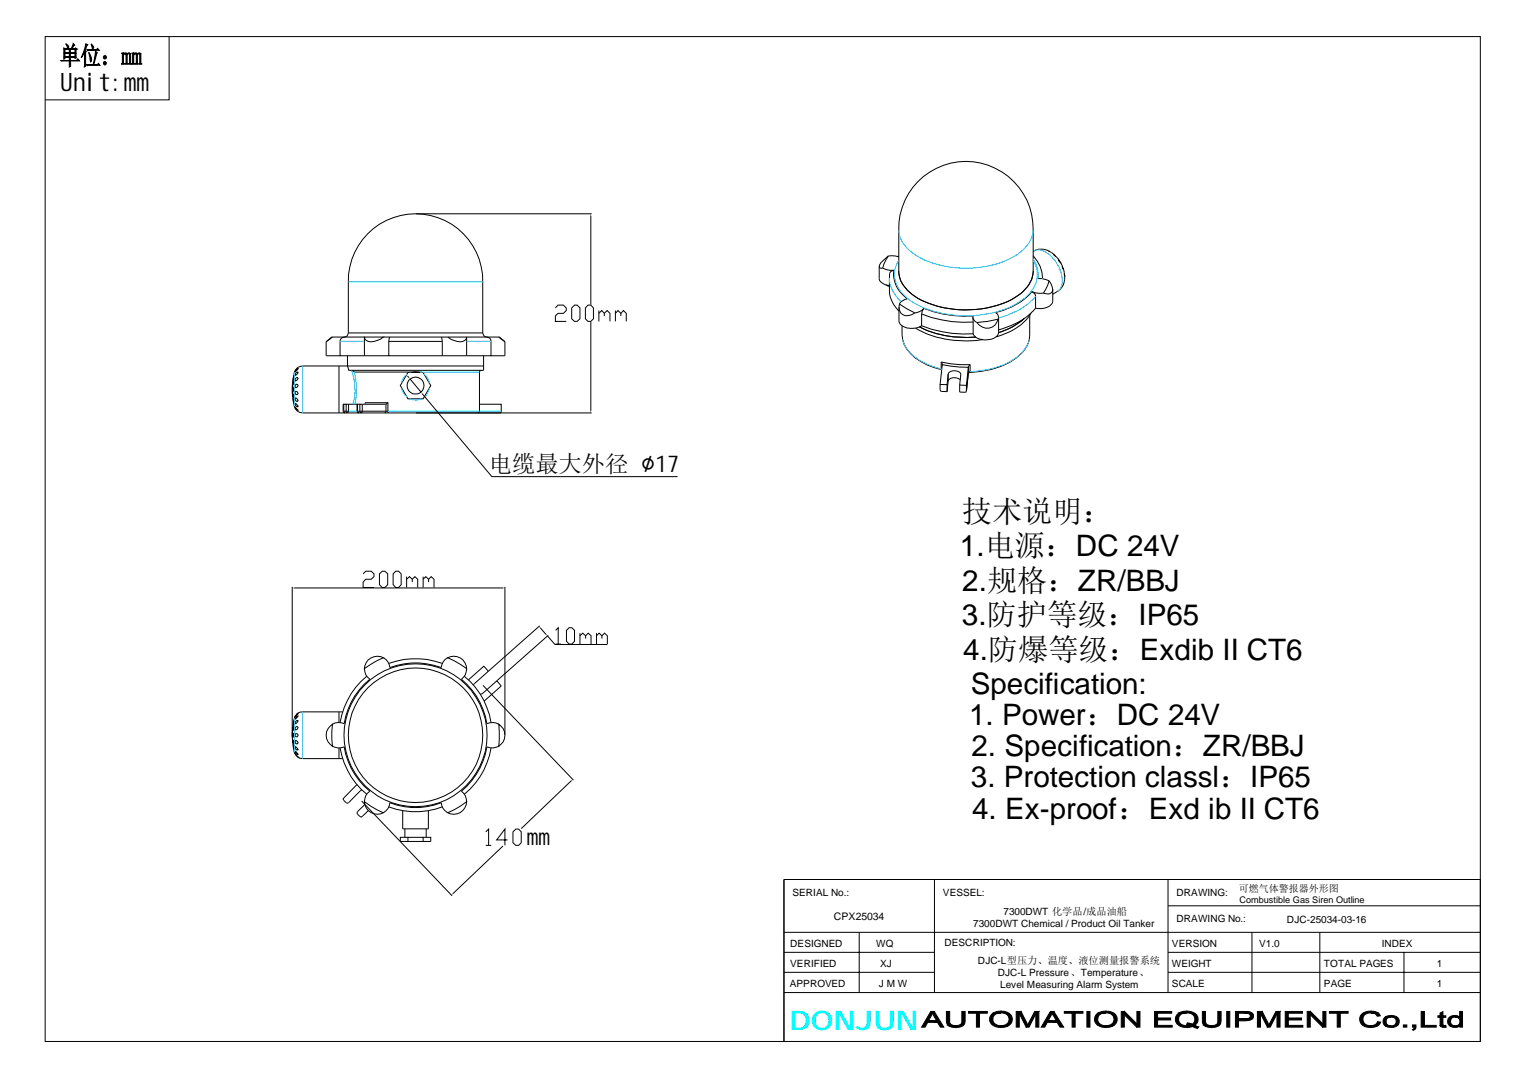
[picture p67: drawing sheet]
<svg xmlns="http://www.w3.org/2000/svg" width="297mm" height="210mm" viewBox="0 0 297 210" stroke-linecap="round" stroke-linejoin="round" font-family="sans-serif">
<defs><g id="words">
<text font-size="5.9" x="187.2" y="101.6">技术说明：</text>
<g font-size="5.8">
<text x="186.8" y="108.3">1.电源：DC 24V</text>
<text x="187.3" y="115">2.规格：ZR/BBJ</text>
<text x="187.2" y="121.8">3.防护等级：IP65</text>
<text x="187.5" y="128.5">4.防爆等级：Exdib II CT6</text>
<text x="189" y="135.1">Specification:</text>
<text x="188.6" y="141.2">1. Power：DC 24V</text>
<text x="189.1" y="147.3">2. Specification：ZR/BBJ</text>
<text x="189" y="153.3">3. Protection classl：IP65</text>
<text x="189.2" y="159.4">4. Ex-proof：Exd ib II CT6</text>
</g>
<text font-size="5.2" fill="#0ff" x="153.7" y="200.5">DONJUN</text>
<g font-size="5">
<text x="11.7" y="17.8">Unit:m</text>
<text x="26.6" y="17.8">m</text>
</g>
<g font-size="4.5">
<text x="95.2" y="92">电缆最大外径 ∅17</text>
<text x="102.5" y="164.6">m</text>
<text x="104.8" y="164.6">m</text>
</g>
<text font-size="2" x="162.3" y="179">CPX25034</text>
<g font-size="1.9">
<text x="241.1" y="173.7">可燃气体警报器外形图</text>
<text x="154.2" y="174.4">SERIAL No.:</text>
<text x="183.5" y="174.4">VESSEL:</text>
<text x="195.3" y="178.1">7300DWT 化学品/成品油船</text>
<text x="229" y="174.4">DRAWING:</text>
<text x="229" y="179.5">DRAWING No.:</text>
<text x="250.5" y="179.6">DJC-25034-03-16</text>
<text x="153.8" y="184.3">DESIGNED</text>
<text x="170.5" y="184.3">WQ</text>
<text x="183.8" y="184.2">DESCRIPTION:</text>
<text x="189.4" y="180.5">7300DWT Chemical / Product Oil Tanker</text>
<text x="228.1" y="184.3">VERSION</text>
<text x="245.1" y="184.4">V1.0</text>
<text x="269" y="184.3">INDEX</text>
<text x="153.8" y="188.2">VERIFIED</text>
<text x="171.4" y="188.2">XJ</text>
<text x="190.4" y="187.6">DJC-L型压力、温度、液位测量报警系统</text>
<text x="194.2" y="190">DJC-L Pressure、Temperature、</text>
<text x="228.1" y="188.2">WEIGHT</text>
<text x="257.7" y="188.2">TOTAL PAGES</text>
<text x="279.7" y="188.2">1</text>
<text x="153.7" y="192.2">APPROVED</text>
<text x="171.1" y="192.2">J M W</text>
<text x="194.7" y="192.4">Level Measuring Alarm System</text>
<text x="228.1" y="192.2">SCALE</text>
<text x="257.7" y="192.2">PAGE</text>
<text x="279.7" y="192.1">1</text>
</g>
<text font-size="1.8" x="241.2" y="175.8">Combustible Gas Siren Outline</text>
</g></defs>
<g fill="none" stroke="#000" stroke-width=".19">
<path d="M8.8 7.1h279.3v195.7h-279.3zM32.9 7.1v12.3h-24.1M81 41.6h34.2M108.1 60l.5-.6h1.1l.5 .6v.5l-.5 .5h-1.1l-.5 .5v1.1h2.1M111.3 60l.5-.6h.5l.6 .6v2.1l-.6 .5h-.5l-.5-.5zM114.5 59.4h.5l.5 .6v2.1l-.5 .5h-.5l-.6-.5v-2.1zM115 42v17.3M171.1 51.9v2.3a1.9 1.9 0 0 0 2 1.4l-.2 .1-.1-.1M171.8 52.2l.7 .3 1.5 .1M172.5 55.5l.4 .2M172.9 49.8l-.8 1.6-.3 .8M172.9 49.8h1.4l.6 .2"/>
<path d="M172.9 49.8a3.4 3.4 0 0 0-1.8 2.1l.4 .4 .3-.1M174 52.6l-.5 .2-.3 .4-.1 3.2a5.8 5.8 0 0 0 1.9 4.2M174 52.6a5.8 5.8 0 0 0 2.6 5.6 2.29 2.29 0 0 0-1.5 1M174.9 44.7a13.1 13.1 0 0 1 13.1-13.3 13.1 13.1 0 0 1 13.1 13.3M174.9 44.7v8.1a6.5 6.5 0 0 0 3.9 5.3 20.3 20.3 0 0 0 18.8-.2 6.2 6.2 0 0 0 3.5-5.1v-8.1M174.9 49.8l-.1 .2M175 59.8v2.7a2.07 2.07 0 0 0 2.3 1.4h1.1l1-.5M175.1 59.2l3 1.7M175.1 59.2a1.67 1.67 0 0 0 .4 1.9 1.67 1.67 0 0 0 2 .2l.6-.4M200.9 56.8l.7 .2 1.5 .1M200.9 56.8a12.6 12.6 0 0 1-7.1 4 1.04 1.04 0 0 1 .5 1.4M200.9 56.8l.6 .6 .1 2.6"/>
<path d="M201.1 49.8a6.4 6.4 0 0 1 1.8 4.5M202 54.2h.8l1.4 .5M204.1 48.9l1.1 .7M204.2 48.9a2.92 2.92 0 0 0-3.1 .1M204.2 48.9l.1 .1M204.2 54.7l-.3 .8-.8 1.6M204.2 54.7a2.62 2.62 0 0 1 .6 2.1 1.28 1.28 0 0 1-1.7 .3M204.9 56.4v2.2a2.05 2.05 0 0 1-2.2 1.5l-1.1-.1M205.6 50l-.5-.4 1 1M206.1 50.6l.3 .5-.2-.2zM206.4 51.1l.6 1.3-.3-.7M207 52.3l.2 1.4v-.4"/>
<path d="M207.2 53.6a3.4 3.4 0 0 1-2.3 3.7M56.9 76.2l.1 .6zM57 74.8l-.1 .7zM57.1 77.8l.1 .7zM57.1 76.8l.1 .7zM57.1 75.5v.7zM57.2 74.2l-.1 .6zM57.2 73.2l-.1 .7zM57.4 79.3l.6 .6a.64 .64 0 0 1-.6-.6zM57.5 78.5l.5 .6-.1 .1a.58 .58 0 0 1-.4-.7zM57.5 77.5l.4 .2 .1 .3-.1 .2-.4-.3zM57.5 76.2l.4 .1 .1 .3-.1 .2-.4-.1z"/>
<path d="M57.5 74.9h.4l.1 .2-.1 .2-.4 .2zM57.5 73.7l.4-.2 .1 .2-.5 .5zM57.6 72.6l.4-.1-.1 .2-.5 .4zM57.7 71.9l.3-.1-.6 .6zM64.7 65.6l-1.2 .9v2.8h2.7M66 71.3v9.1M66.9 78.7h-.1v1.4l.3 .3h-8.2l-.9-.2M67 65.6h-2.5l-1 1M67.4 78.7h-.5v1.4h.5M67.6 69.3v2l.3 .8h26.2v-2.8M67.8 64.8v-9.9a13.1 13.1 0 0 1 13.1-13.3 13.1 13.1 0 0 1 13.1 13.3v9.9M67.8 64.8a.8 .8 0 0 1-.8 .8"/>
<path d="M67.8 64.8h26.2M67.8 78.7v1.4h-.4M68.4 72.1l.5 .3h12.9M69.5 78.7v1.4l.3 .3-.2-.3M69.5 78.7h-2.1v1.4M69.5 78.7h.1M70 78.7h-.4v1.4h.4M70.5 78.7v1.6l-.2 .1-.3-.3M70.5 78.7h-.5v1.4M70.5 78.7h4.6v1.4l-.2 .3M70.9 65.6h3.7a3.1 3.1 0 0 1-3.3 .7l-.3-.3zM70.9 65.6h-3.9a.87 .87 0 0 0-.8 .9v2.8h4.7"/>
<path d="M70.9 65.6v3.7M70.9 69.3h19.9M71.1 78.7v-.3h4.4v1.7M74.6 65.6h20.2M75.5 78.4l-.4 .3M75.7 66.5v2.8M75.7 66.5h10.4M75.9 65.6l-.2 .9M79.3 73.2l.3 .3M79.4 72.5h3l1.4 2.6-1.4 2.6h-3l-1.5-2.6zM79.8 73.8l2.1 2.5M82.2 76.7l13.5 16.1h36.2"/>
<path d="M85.9 65.6l.2 .9M86.1 66.5v2.8M87.2 65.6a3.1 3.1 0 0 0 3.3 .7l.2-.3 .1-.4M90.8 65.6v3.7M93.6 72.1l-.2 .1-.1 .2v7.7l-.3 .3h4.4l.2-.2v-1.5h-4.3M94 64.8a.8 .8 0 0 0 .8 .8M94.1 71.3h-35.2a2.1 2.1 0 0 0-1.8 2.2 11.9 11.9 0 0 0 .4 6.1l.5 .6M94.8 65.6a.8 .8 0 0 1 .8 .9v2.8h-4.8M94.8 65.6h2.3l1.2 1M97.1 65.6l1.2 1M98.3 66.6v2.7h-2.7M115 62.7v17.3"/>
<path d="M116.6 61l.5-.5 .5 .5v.5M116.6 60.5v2.1M117.6 61l.6-.5 .5 .5v1.6M119.8 61l.5-.5 .5 .5v.5M119.8 60.5v2.1M120.8 61l.6-.5 .5 .5v1.6M175.6 63.4l.1 2.7M175.7 66.2a7.8 7.8 0 0 0 4.8 4.8l2.8 1M178.2 63.9a19.9 19.9 0 0 0 13.1 2.2M179 63.6a19.9 19.9 0 0 0 10.9 2M179.4 61.1a23.6 23.6 0 0 0 10 1.6M179.4 61.1v2.3a23.6 23.6 0 0 0 10 1.6"/>
<path d="M179.8 60a22 22 0 0 0 9.6 1.5 1.14 1.14 0 0 0 .7 1.3M179.8 60a2.68 2.68 0 0 1-1.7 .9M179.8 60l-.4 1.1M183 74.9v1.1l.1 .2 1.2 .1M183.2 70.5l3.7 .5h1.9M183.2 70.5l.2 .5M183.2 70.5v1.4M183.4 71l3.4 .5h1.7l-.4 3.5h-1.3l.2-2a1.39 1.39 0 0 0-2.1-.6l-.3 .5-.3 2h-1.3zM184.3 74.9v1.4M184.6 72.9l-.3 3.4M186.8 75v1.3l1 .1 .2-.1 .1-.2M186.9 74a1.53 1.53 0 0 0-2.3 .2"/>
<path d="M188.1 75v1.1M188.5 71.5l-.4 4.6M188.5 72.6l-.4 3.6M188.5 72.5v.1M188.8 71l-.3 .5M188.8 71v1.4l-.3 .2M189.4 61.8v.9M194.3 62.2l-2.1 .4-2.1 .2M194.3 62.2a2.21 2.21 0 0 1-1.9 1.7 2.21 2.21 0 0 1-2.3-1.1M194.4 61.8v2.9a2.19 2.19 0 0 1-2.5 1.5 2.55 2.55 0 0 1-2.5-1.2v-2.3M199.3 62a13.8 13.8 0 0 1-4.9 2.8M200.3 66.2a7.1 7.1 0 0 1-3.8 4.4 23.2 23.2 0 0 1-8 2"/>
<path d="M200.4 61.4l-.1 4.7M200.7 61a10.9 10.9 0 0 1-6.8 4.6M201.6 60a13.3 13.3 0 0 1-7.2 4.2M58 80.1v.1M66.9 80.1l.2 .3h.5M67.4 80.1l.2 .3M67.6 80.4h47.6M67.8 80.1l-.2 .3M70 80.1h5.5M75.5 80.1l.1 .3M56.9 114.3v29.2l.2 2.1 .3 1.1M57.3 114.5h40.6"/>
<path d="M70.7 111.7l.5-.5h1l.6 .5v.6l-.6 .5h-1l-.5 .5v1.1h2.1M73.9 111.7l.5-.5h.5l.6 .5v2.1l-.6 .6h-.5l-.5-.6zM76.5 111.7l.5-.5h.6l.5 .5v2.1l-.5 .6h-.6l-.5-.6zM79.1 112.8l.6-.5 .5 .5v.5M79.1 112.3v2.1M80.2 112.8l.6-.5 .5 .5v1.6M82.4 112.8l.5-.5 .5 .5v.5M82.4 112.3v2.1M83.4 112.8l.5-.5 .6 .5v1.6M98.3 114.3v28.8M57.5 139.4l-.4 1.3-.2 2.1M57.7 139.5l.3-.1-.6 .6z"/>
<path d="M57.9 139l.1-.1-.6 .7zM66 138.6v2.1M66.7 138.6h-7.8l-.9 .2-.3 .3M70.9 130.2a2.33 2.33 0 0 0 1.1 2.1 13.7 13.7 0 0 0-5 8.6 2.5 2.5 0 0 0-2.3 .1M71.4 131.7a14.5 14.5 0 0 0-5.2 9M71.7 128.5a2.61 2.61 0 0 1 2.9-.4l-1.3 .6-2.4 1.5 .1-.6zM74.6 128.1a2.38 2.38 0 0 1 1.3 1.9 14.2 14.2 0 0 1 10 0 2.38 2.38 0 0 1 1.3-1.9M75.7 129.2a15.4 15.4 0 0 1 10.4 0M87.2 128.1a2.49 2.49 0 0 1 3.6 2.1l-2.4-1.5zM90.4 131.7a14.5 14.5 0 0 1 5.2 9M90.8 130.2a2.42 2.42 0 0 1-1 2.1 14 14 0 0 1 5 8.6 2.6 2.6 0 0 1 2.3 .1M91.2 132.4l3-2.7 .9 1-3 2.7"/>
<path d="M93.5 135.2l.6-.3 2.6-2.3 .9 1-3.4 2.9M94 133.4l17.6 18.5M105.1 121.8l-10 8.9M105.2 122.3l1.1 1.2M106.6 123.8l1.4 1.7h10.2M106.7 123.7l-9.9 8.8M108.1 122.7l.6-.5v3.2M108.1 125.4h1.1M110.3 122.7l.5-.5h.5l.5 .5v2.2l-.5 .5h-.5l-.5-.5zM112.9 123.8l.5-.5 .6 .5v.5M112.9 123.3v2.1M114 123.8l.5-.5 .5 .5v1.6"/>
<path d="M116.1 123.8l.5-.5 .6 .5v.5M116.1 123.3v2.1M117.2 123.8l.5-.5 .5 .5v1.6M56.9 144l.1 .6zM56.9 142.8v.7zM57 141.7l-.1 .6zM57.1 145.1l.1 .7zM57.1 144.2l.1 .6zM57.1 142.8v.7zM57.2 141.5l-.1 .7zM57.2 140.5l-.1 .7zM57.4 146.7l.6 .7z"/>
<path d="M57.4 146.3l.6 .6a.55 .55 0 0 1-.6-.6zM57.5 145.4l.5 .6h-.3l-.2-.2zM57.5 144.2l.4 .2 .1 .2-.1 .2-.4-.1zM57.5 142.9h.4l.1 .3-.1 .2h-.4zM57.5 141.6l.4-.1 .1 .2-.1 .3-.4 .1zM57.6 140.4l.2-.1h.2l-.4 .6h-.2zM57.9 147.3l.5 .3 .5 .1h7.8M64.2 141.4l.5-.4-.1 1.5 .1 2.8a2.45 2.45 0 0 1-.5-3.9zM64.7 145.3a2.5 2.5 0 0 0 2.3 .1 13.9 13.9 0 0 0 5 8.7 2.32 2.32 0 0 0-1.1 2M66 145.6v2.1M66.2 145.6a15 15 0 0 0 5.2 9.1M69.5 152.8l-2.6 2.6-.1 .2 .1 .2 .5 .5h.4l2.6-2.5"/>
<path d="M70.4 156l17.6 18.4M70.9 156.1l2.4 1.6 1.3 .6a2.52 2.52 0 0 1-3.7-2.2zM71 156.6l-1.4 1.4v.5l.7 .6 1.4-1.3M74.6 158.3a2.37 2.37 0 0 0 1.3-2 13.6 13.6 0 0 0 10 0 2.37 2.37 0 0 0 1.3 2M75.7 157.1a14.7 14.7 0 0 0 10.4 0M78.4 157.9v3.5h5v-3.5M87.2 158.3l1.2-.6 2.4-1.6a2.49 2.49 0 0 1-3.6 2.2zM95.6 145.6a14.5 14.5 0 0 1-5.2 9.1M97.1 141a2.52 2.52 0 0 1 0 4.3zM97.1 145.3a2.6 2.6 0 0 1-2.3 .1 14.1 14.1 0 0 1-5 8.7 2.41 2.41 0 0 1 1 2M111.2 152l-9.7 9.3M78.8 161.4v1.6"/>
<path d="M79.4 163h3v.8h-3zM79.4 163h-1.5v.8h1.5M82.4 163h1.4v.8h-1.4M83 161.4v1.6M94.6 162l.5-.6v3.2M94.6 164.6h1M97.9 164.7l-9.7 9.3M98.8 163.5h-2.1l1.6-2.1v3.2M99.9 162l.5-.6h.6l.5 .6v2.1l-.5 .5h-.6l-.5-.5zM181.9 171.3v22M227.4 176.4h60.7M227.4 171.3v22"/>
<path d="M152.6 193.3h135.5M152.6 181.5h135.5M152.6 185.4h29.3M152.6 189.3h29.3M167.2 181.5v11.8M227.4 185.4h60.7M227.4 189.3h60.7M243.7 181.5v11.8M256.9 181.5v11.8M273.3 185.4v7.9M152.6 202.8v-31.5h135.5v31.5"/>
<circle cx="80.9" cy="75.1" r="1.66"/>
<circle cx="80.9" cy="143.2" r="13.9"/>
<circle cx="80.9" cy="143.2" r="13.1"/>
</g>
<g fill="none" stroke="#00a5dd" stroke-width=".19">
<path d="M67.8 54.9h26.2M173.1 54.1a6.4 6.4 0 0 0 2.3 4.6M174.9 44.7a6.1 6.1 0 0 0 3.3 4.9 20 20 0 0 0 15.9 1.8 10.1 10.1 0 0 0 6.7-5.1l.3-1.6M174.9 50.7a5.1 5.1 0 0 0 1.1 6.8 16.4 16.4 0 0 0 10.1 3.9 19.1 19.1 0 0 0 13.4-3.3 5.5 5.5 0 0 0 2-6.5l-.4-.9M201.1 50.4a5.1 5.1 0 0 1 .9 3.8M201.3 48.9a2.72 2.72 0 0 1 3.2 .9 6.5 6.5 0 0 1 2.1 5.9l-.3 .6-.4 .4M201.6 57.7a13.6 13.6 0 0 1-7.2 4.2M202.9 54.1v.2M57.3 72.5v6.6M58.9 71.3v9.1M66.2 66.5h4.7M68.4 72.1a10.8 10.8 0 0 1 .3 6.6"/>
<path d="M68.9 72.4a13 13 0 0 1 .2 6.3M71.1 78.4v.3M78.2 75.5a2.65 2.65 0 0 0 1 1.8M79.2 72.8a2.65 2.65 0 0 0-1 1.8M79.7 77.7a2.7 2.7 0 0 0 2.3 0M80 72.4l-.3 .1M82.5 72.9a2.45 2.45 0 0 1 1.1 1.7M83.6 75.5a2.65 2.65 0 0 1-1.1 1.8M90.8 66.5h4.8M93.3 72.4h-11.5l.2 .1M175.7 66.1a6.2 6.2 0 0 0 3.3 4.1l2 .9 2.2 .8M183.2 71.9v.1"/>
<path d="M183.2 71.9h.1M200.3 66.1a7.8 7.8 0 0 1-5 4.9 17.9 17.9 0 0 1-6.5 1.4v.1M66.8 80.1h.1M67.8 80.1h1.8M75.5 80.1h22.1M57.3 139.8v6.7M58.9 138.6v9.1"/>
</g>
<path d="M115 41.6v.4h-.1zM79.6 73.5l.2 .3-.3-.3zM81.9 76.3l.3 .3v.1zM114.9 80h.1v.4zM56.9 114.5l.4-.1v.2zM97.9 114.4l.4 .1-.4 .1zM104.9 122l.3 .2-.1 .1zM106.2 123.6l.1-.1 .3 .3zM111.2 152l.3-.2-.3 .3zM88.1 174h.1l-.3 .3z" fill="#000"/>
<g fill="#000" stroke="#000" stroke-width=".19">
<path d="M12.4 11.1h1.1h-.9v.3l-.2 .1z" fill-rule="evenodd"/>
<path d="M12.4 9.3l.3 .2h1.3h-1.6z" fill-rule="evenodd"/>
<path d="M12.9 8.5l.1 .1a.55 .55 0 0 1 .2 .8z" fill-rule="evenodd"/>
<path d="M13.5 11.1h1.1h-.9v.7h-.2z" fill-rule="evenodd"/>
<path d="M12.6 10.3h.9v-.7h1.1h-.9v.7z" fill-rule="evenodd"/>
<path d="M13.5 11.9h.2v.3v.7l-.2 .2z" fill-rule="evenodd"/>
<path d="M13.5 10.4h.2v.7h-.2z" fill-rule="evenodd"/>
<path d="M12.7 9.5h1.2l.4-1 .2 .3-.5 .7z" fill-rule="evenodd"/>
<path d="M12.4 9.5h2.2l.1-.2 .3 .3h-2.4v.7h1.1h-1.3z" fill-rule="evenodd"/>
<path d="M12.6 11.1h2v-.7h.2v.7z" fill-rule="evenodd"/>
<path d="M12.4 10.3h2.2v-.7h-1.1h1.5l-.2 .1v.7h-2.2v.7h2.2v.2l-.2 .1v-.3h-2.2z" fill-rule="evenodd"/>
<path d="M11.8 11.8h3.1l.2-.4 .4 .5h-3.5z" fill-rule="evenodd"/>
<path d="M16.5 10.2h.2v2.7l-.3 .2z" fill-rule="evenodd"/>
<path d="M16.7 8.5l.4 .2-.4 .6a.57 .57 0 0 0 .1 .7l-.3 .2-.6 1 .5-1.3z" fill-rule="evenodd"/>
<path d="M17.3 10.3l.2 .3a1.53 1.53 0 0 1 .1 1.5z" fill-rule="evenodd"/>
<path d="M17.7 8.6l.4 .3a.33 .33 0 0 1 .1 .3 .33 .33 0 0 1-.2 .3z" fill-rule="evenodd"/>
<path d="M18.6 10l.4 .3-.7 2.1-.2 .2z" fill-rule="evenodd"/>
<path d="M16.9 9.7h1.9l.2-.3 .3 .4-2.3 .1z" fill-rule="evenodd"/>
<path d="M16.8 12.6h2.2l.2-.3 .3 .4-2.5 .1z" fill-rule="evenodd"/>
<path d="M23.7 10.3h.3l.1 .3-.1 1.6 .2 .3h-.5l.1-.2v-1.8z" fill-rule="evenodd"/>
<path d="M24.1 10.5l.3-.1z" fill-rule="evenodd"/>
<path d="M24.2 10.3h.4l.1 .3z" fill-rule="evenodd"/>
<path d="M24.5 10.6l.3-.1a.32 .32 0 0 1 .3-.2 .32 .32 0 0 1 .3 .1h-.4l-.2 .4v1.5l.1 .2h-.5l.1-.2z" fill-rule="evenodd"/>
<path d="M25 10.4h.4v1.8l.2 .3h-.6l.2-.2v-1.7z" fill-rule="evenodd"/>
<path d="M25.7 10.3h.3l.1 .3-.1 1.6 .2 .3h-.6l.2-.2v-1.8z" fill-rule="evenodd"/>
<path d="M26.1 10.4h.3l-.4 .2z" fill-rule="evenodd"/>
<path d="M26.2 10.3h.4l.1 .3z" fill-rule="evenodd"/>
<path d="M26.5 10.6l.3-.1a.33 .33 0 0 1 .3-.2 .33 .33 0 0 1 .3 .1h-.4l-.3 .4v1.5l.2 .2h-.5l.1-.2z" fill-rule="evenodd"/>
<path d="M27 10.4l.4 .1v1.7l.2 .3h-.6l.2-.2v-1.7z" fill-rule="evenodd"/>
<path d="M181.2 196.9h.6l-.3 .3-.8 1.5 1.8 .4h-1.9l-.5 .9h-.7z" fill-rule="evenodd"/>
<path d="M181.5 197.2l.3-.3 1.9 3.1h-.7l-.5-.9-1.8-.4h1.6z" fill-rule="evenodd"/>
<path d="M184.2 196.9h.7v2.4l.3 .3 .8 .1h-1.4l-.2-.2-.2-.6z" fill-rule="evenodd"/>
<path d="M187.2 196.9h.7v2a1.28 1.28 0 0 1-1.6 1.1h-.8l-.9-.3h1.7l.8-.3 .1-.4z" fill-rule="evenodd"/>
<path d="M188.5 196.9h3.7v.4h-1.5v2.7h-.6v-2.7h-1.6z" fill-rule="evenodd"/>
<path d="M193.1 197.4l.3-.2h1.4h-.3a1.38 1.38 0 0 0-1.2 .9v.7a1.58 1.58 0 0 0 1.1 .9h1.9l-.4 .2a3.4 3.4 0 0 1-2.3-.1l-.7-.5-.3-.5 .1-.8z" fill-rule="evenodd"/>
<path d="M193.4 197.2a2.6 2.6 0 0 1 3.6 .8v.6l-.3 .8-.4 .3h-1.5h.4a1.38 1.38 0 0 0 1.2-1.1v-.3a1.25 1.25 0 0 0-1.2-1.1z" fill-rule="evenodd"/>
<path d="M197.8 196.9h.9l-.3 .5v2.6h-.6z" fill-rule="evenodd"/>
<path d="M198.7 196.9l1.4 2.7-.3 .4-1.4-2.6z" fill-rule="evenodd"/>
<path d="M201.4 196.9h.8l-.6 .5-1.3 2.6h-.5z" fill-rule="evenodd"/>
<path d="M201.6 197.4l.6-.5v3.1h-.6z" fill-rule="evenodd"/>
<path d="M204.5 196.9h.6l-.3 .3-.8 1.5 1.8 .4h-1.9l-.5 .9h-.7z" fill-rule="evenodd"/>
<path d="M204.8 197.2l.3-.3 1.9 3.1h-.7l-.5-.9-1.8-.4h1.6z" fill-rule="evenodd"/>
<path d="M207.2 196.9h3.6v.4h-1.5v2.7h-.6v-2.7h-1.5z" fill-rule="evenodd"/>
<path d="M211.6 196.9h.6v3.1h-.6z" fill-rule="evenodd"/>
<path d="M213.3 197.6l.6-.4h1.4h-.4a1.24 1.24 0 0 0-1.2 1.1v.4a1.3 1.3 0 0 0 1.2 1h1.8l-.9 .3h-1.2a1.63 1.63 0 0 1-1.6-1.4l.1-.6z" fill-rule="evenodd"/>
<path d="M213.9 197.2a2.58 2.58 0 0 1 3.5 .8v.9l-.5 .7-1.6 .1h.3a1.23 1.23 0 0 0 1.3-1.2 1.23 1.23 0 0 0-1.3-1.3z" fill-rule="evenodd"/>
<path d="M218.3 196.9h.6l-.1 3.1h-.5z" fill-rule="evenodd"/>
<path d="M218.9 196.9l2.4 2.5v.6l-2.5-2.4z" fill-rule="evenodd"/>
<path d="M221.3 196.9h.6v3.1h-.6z" fill-rule="evenodd"/>
<path d="M224.7 196.9h3.4v.4h-2.8v.9h2.6v.4h-2.6v1.1h2.9v.3h-3.5z" fill-rule="evenodd"/>
<path d="M229.1 197.6l.5-.4h1.4h-.4a1.33 1.33 0 0 0-1.2 1v.6a1.34 1.34 0 0 0 1.2 .9h2l.4 .2-2.5 .1a1.88 1.88 0 0 1-1.7-1.3v-.5z" fill-rule="evenodd"/>
<path d="M229.6 197.2a2.64 2.64 0 0 1 3.6 .8v.9l-.7 .8h.1h-1.6l.6-.1-.6-.2h1.2l.4-.6v-.6a1.33 1.33 0 0 0-1.2-1z" fill-rule="evenodd"/>
<path d="M231.2 199.2l.9 .2h-1.1z" fill-rule="evenodd"/>
<path d="M232.1 199.9l1.2 .1-.2 .3z" fill-rule="evenodd"/>
<path d="M234 196.9h.6v2a1.01 1.01 0 0 0 1.2 .8h-1.4l-.1-.1-.3-.6z" fill-rule="evenodd"/>
<path d="M237.1 196.9h.6v1.9a1.23 1.23 0 0 1-1.3 1.2h-1.3l-.7-.3h1.7l.8-.3 .2-.4z" fill-rule="evenodd"/>
<path d="M238.8 196.9h.6v3.1h-.6z" fill-rule="evenodd"/>
<path d="M240.5 196.9l2.8 .1 .4 .3h-2.6v1.1h2.6l-.8 .3-1.8 .1v1.2h-.6z" fill-rule="evenodd"/>
<path d="M241.1 198.4h1.6a.57 .57 0 0 0 .7-.6 .57 .57 0 0 0-.8-.5h-.3h1.4l.3 .3-.2 .7-.1 .1z" fill-rule="evenodd"/>
<path d="M244.8 196.9h.9l-.4 .5v2.6h-.5z" fill-rule="evenodd"/>
<path d="M245.7 196.9l1.3 2.6-.3 .5-1.4-2.6z" fill-rule="evenodd"/>
<path d="M248.4 196.9h.8l-.6 .5-1.3 2.6h-.6z" fill-rule="evenodd"/>
<path d="M248.6 197.4l.6-.5v3.1h-.6z" fill-rule="evenodd"/>
<path d="M250.2 196.9h3.3v.4h-2.7v.9h2.6v.4h-2.6v1.1h2.8v.3h-3.4z" fill-rule="evenodd"/>
<path d="M254.5 196.9h.6l-.1 3.1h-.5z" fill-rule="evenodd"/>
<path d="M255.1 196.9l2.4 2.5v.6l-2.5-2.4z" fill-rule="evenodd"/>
<path d="M257.5 196.9h.6v3.1h-.6z" fill-rule="evenodd"/>
<path d="M258.8 196.9h3.6v.4h-1.5v2.7h-.6v-2.7h-1.5z" fill-rule="evenodd"/>
<path d="M265.2 197.4a3.2 3.2 0 0 1 3-.2h-1.8a1.23 1.23 0 0 0-1.1 1.3 1.23 1.23 0 0 0 1.2 1.2h1.6a2.42 2.42 0 0 1-3.4-.8 1.46 1.46 0 0 1 .5-1.5z" fill-rule="evenodd"/>
<path d="M266.8 199.7l.9-.2 .4-.6 .7 .1-.3 .5-.4 .2z" fill-rule="evenodd"/>
<path d="M266.9 197.2h1.3l.5 .6-.6 .1-.4-.5z" fill-rule="evenodd"/>
<path d="M269.5 198.1l1.3-.1-.7 .2-.3 .5 .1 .7 .3 .2 .6 .1h-1.2l-.2-.2-.2-.8z" fill-rule="evenodd"/>
<path d="M269.7 198a1.8 1.8 0 0 1 2.7 .7v.4a1.18 1.18 0 0 1-1.1 .9h-1.1l-.6-.3h1.4l.5-.1 .3-.5-.1-.7-.5-.3-1.6-.1z" fill-rule="evenodd"/>
<path d="M273.2 199.6h.6v.4h-.6z" fill-rule="evenodd"/>
<path d="M274.9 199.6h.7l-.1 .7-.4 .3-.2-.1 .3-.2 .1-.3h-.4z" fill-rule="evenodd"/>
<path d="M276.6 196.9h.7v2.8h2.3v.3h-3z" fill-rule="evenodd"/>
<path d="M280.3 197.2l.6-.2v.8h.5v.3h-.5v1.5l.3 .1h-.9v-1.6h-.4v-.3h.4z" fill-rule="evenodd"/>
<path d="M280.3 199.7h1.1l.1 .3h-.7z" fill-rule="evenodd"/>
<path d="M282.1 198.1a1.75 1.75 0 0 1 2-.1h-1.1a.86 .86 0 0 0-.6 1 .86 .86 0 0 0 .9 .7h-1.1l-.1-.1-.3-.4v-.6z" fill-rule="evenodd"/>
<path d="M282.2 199.7h2l-.6 .3h-.7z" fill-rule="evenodd"/>
<path d="M284.1 196.9h.6v3.1h-.5v-.3h-.7l.5-.3 .2-.7-.3-.4-.7-.3h.9z" fill-rule="evenodd"/>
<circle cx="20.4" cy="11.1" r=".32"/>
<circle cx="20.4" cy="12.3" r=".3"/>
</g>
<use href="#words"/>
</svg>
